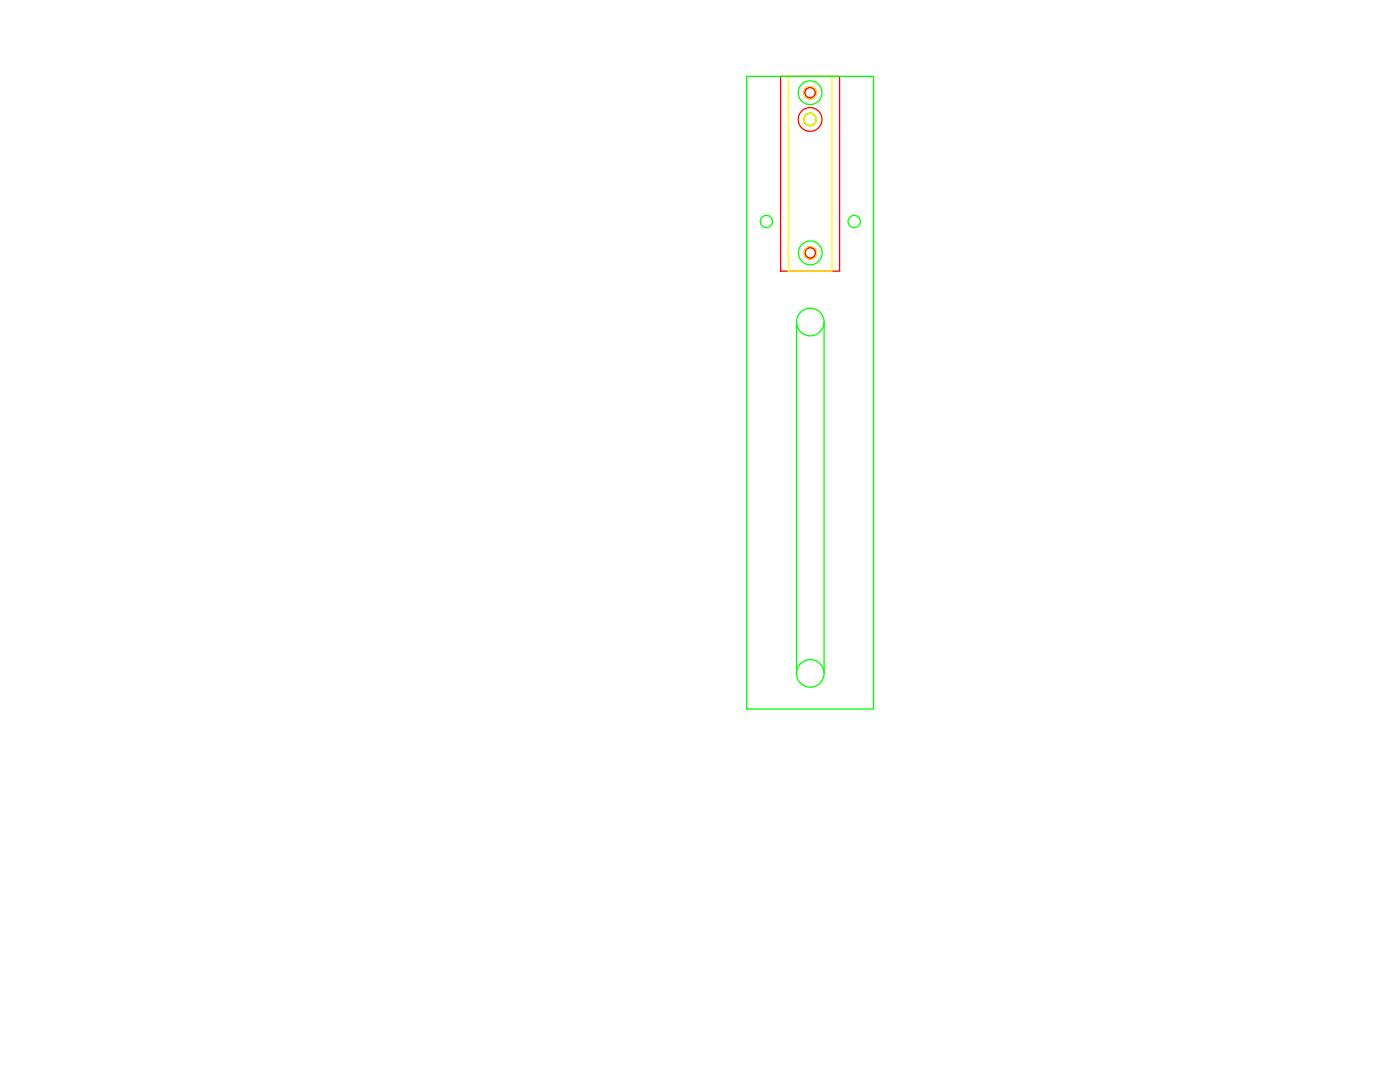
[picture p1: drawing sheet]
<svg xmlns="http://www.w3.org/2000/svg" width="279mm" height="216mm" viewBox="0 0 279 216" stroke-linecap="round" stroke-linejoin="round" font-family="sans-serif">
<g fill="none" stroke="#f00" stroke-width=".25">
<path d="M155.8 15.2h11.8v38.9h-11.8z"/>
<circle cx="161.7" cy="18.5" r="1.02"/>
<circle cx="161.7" cy="18.5" r="1.23"/>
<circle cx="161.7" cy="23.8" r="2.37"/>
<circle cx="161.7" cy="23.8" r="1.23"/>
<circle cx="161.7" cy="50.5" r="1.02"/>
<circle cx="161.7" cy="50.5" r="1.23"/>
</g>
<g fill="none" stroke="#ff0" stroke-width=".25">
<path d="M157.3 15.2h8.7v38.9h-8.7z"/>
<circle cx="161.7" cy="18.5" r="1.23"/>
<circle cx="161.7" cy="23.8" r="1.23"/>
<circle cx="161.7" cy="50.5" r="1.23"/>
</g>
<g fill="none" stroke="#0f0" stroke-width=".25">
<path d="M149 15.2h25.3v126.3h-25.3zM159 64.3v70.1M164.5 64.3v70.1"/>
<circle cx="161.7" cy="18.5" r="2.37"/>
<circle cx="161.7" cy="23.8" r="1.23"/>
<circle cx="153" cy="44.2" r="1.23"/>
<circle cx="161.7" cy="50.5" r="2.37"/>
<circle cx="170.5" cy="44.2" r="1.23"/>
<circle cx="161.7" cy="64.3" r="2.75"/>
<circle cx="161.7" cy="134.4" r="2.75"/>
</g>
</svg>
